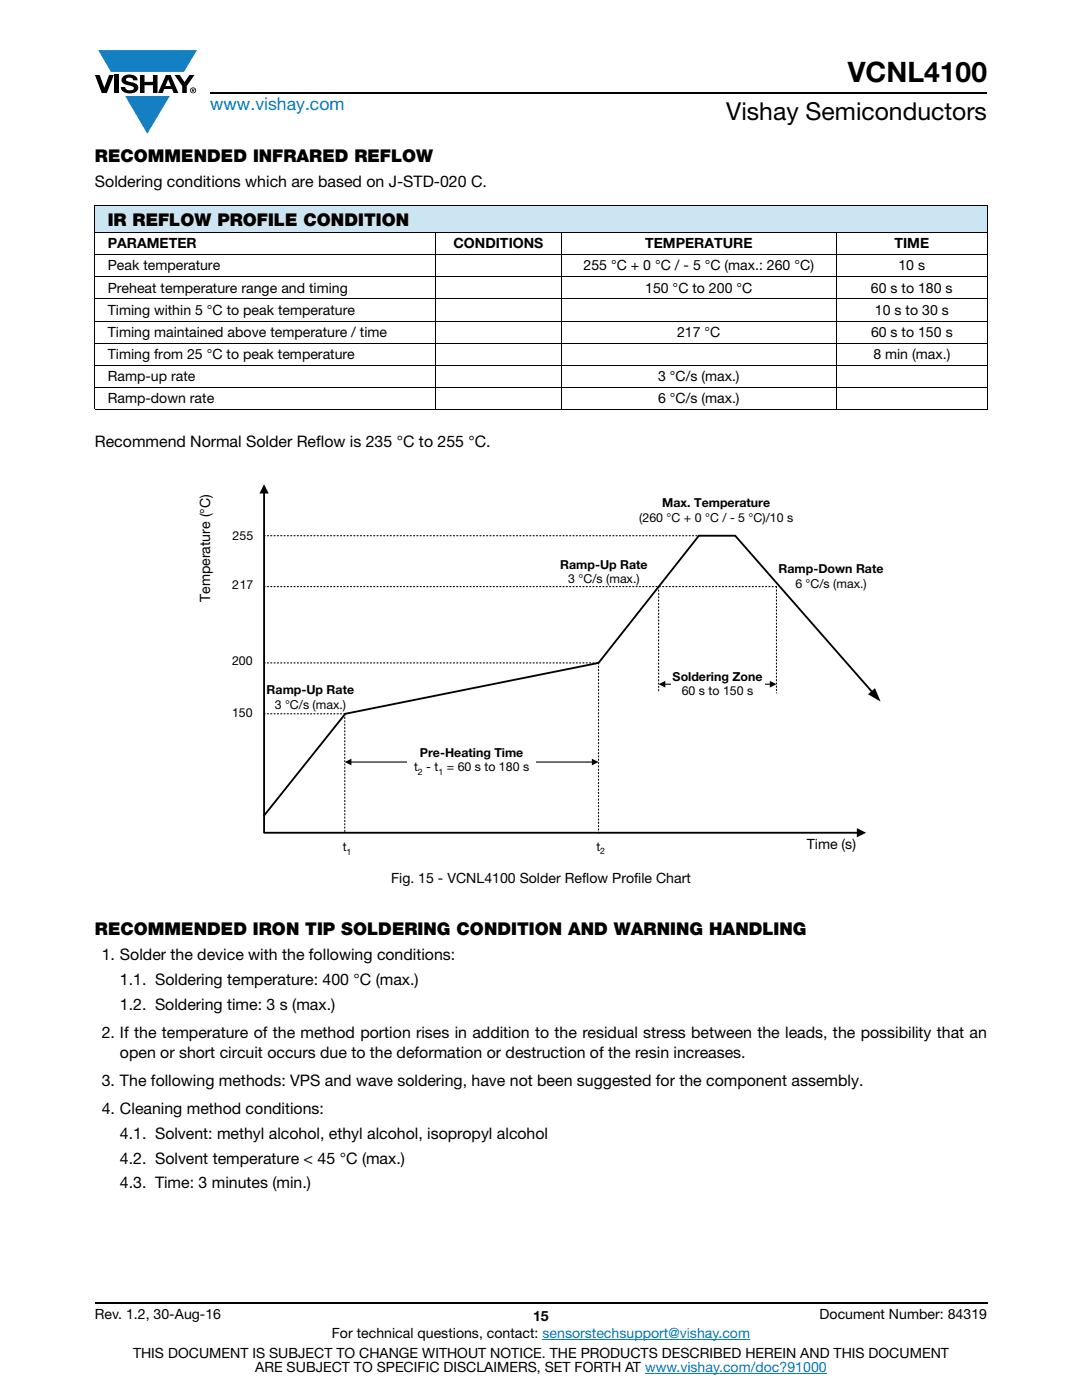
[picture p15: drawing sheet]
<svg xmlns="http://www.w3.org/2000/svg" width="216mm" height="279mm" viewBox="0 0 216 279" stroke-linecap="round" stroke-linejoin="round" font-family="sans-serif">
<defs><g id="words">
<text font-size="5.6" x="169.1" y="16.4">VCNL4100</text>
<text font-size="4.9" x="144.9" y="24">Vishay Semiconductors</text>
<text font-size="3.5" fill="#007ec4" x="42" y="21.9">www.vishay.com</text>
<g font-size="3.5">
<text x="18.9" y="32.3">RECOMMENDED INFRARED REFLOW</text>
<text x="21.5" y="45">IR REFLOW PROFILE CONDITION</text>
<text x="18.9" y="186.6">RECOMMENDED IRON TIP SOLDERING CONDITION AND WARNING HANDLING</text>
</g>
<g font-size="3.2">
<text x="18.9" y="37.4">Soldering conditions which are based on J-STD-020 C.</text>
<text x="18.9" y="89.1">Recommend Normal Solder Reflow is 235 °C to 255 °C.</text>
<text x="20.3" y="191.7">1. Solder the device with the following conditions:</text>
<text x="23.9" y="196.6">1.1. Soldering temperature: 400 °C (max.)</text>
<text x="23.9" y="201.5">1.2. Soldering time: 3 s (max.)</text>
<text x="20.3" y="207.2">2. If the temperature of the method portion rises in addition to the residual stress between the leads, the possibility that an</text>
<text x="23.9" y="211.1">open or short circuit occurs due to the deformation or destruction of the resin increases.</text>
<text x="20.3" y="216.7">3. The following methods: VPS and wave soldering, have not been suggested for the component assembly.</text>
<text x="20.3" y="222.4">4. Cleaning method conditions:</text>
<text x="23.9" y="227.3">4.1. Solvent: methyl alcohol, ethyl alcohol, isopropyl alcohol</text>
<text x="23.9" y="232.2">4.2. Solvent temperature &lt; 45 °C (max.)</text>
<text x="23.9" y="237.2">4.3. Time: 3 minutes (min.)</text>
</g>
<g font-size="2.8">
<text x="21.5" y="49.6">PARAMETER</text>
<text x="21.5" y="54">Peak temperature</text>
<text x="90.5" y="49.6">CONDITIONS</text>
<text x="116.4" y="54">255 °C + 0 °C / - 5 °C (max.: 260 °C)</text>
<text x="128.7" y="49.6">TEMPERATURE</text>
<text x="178.5" y="49.6">TIME</text>
<text x="179.3" y="54">10 s</text>
<text x="21.5" y="58.4">Preheat temperature range and timing</text>
<text x="128.7" y="58.4">150 °C to 200 °C</text>
<text x="173.8" y="58.4">60 s to 180 s</text>
<text x="21.5" y="62.8">Timing within 5 °C to peak temperature</text>
<text x="174.6" y="62.8">10 s to 30 s</text>
<text x="21.5" y="67.2">Timing maintained above temperature / time</text>
<text x="21.5" y="71.6">Timing from 25 °C to peak temperature</text>
<text x="135.1" y="67.2">217 °C</text>
<text x="173.8" y="67.2">60 s to 150 s</text>
<text x="174.3" y="71.6">8 min (max.)</text>
<text x="21.5" y="76">Ramp-up rate</text>
<text x="131.3" y="76">3 °C/s (max.)</text>
<text x="21.5" y="80.4">Ramp-down rate</text>
<text x="131.3" y="80.4">6 °C/s (max.)</text>
<text x="42" y="120.2" transform="rotate(-90 42 120.2)">Temperature (°C)</text>
<text x="161" y="169.3">Time (s)</text>
<text x="78" y="176.3">Fig. 15 - VCNL4100 Solder Reflow Profile Chart</text>
<text x="18.9" y="263.3">Rev. 1.2, 30-Aug-16</text>
<text x="106.4" y="263.6">15</text>
<text x="163.6" y="263.3">Document Number: 84319</text>
<text x="66.2" y="267.1">For technical questions, contact: sensorstechsupport@vishay.com</text>
<text x="26.5" y="271">THIS DOCUMENT IS SUBJECT TO CHANGE WITHOUT NOTICE. THE PRODUCTS DESCRIBED HEREIN AND THIS DOCUMENT</text>
<text x="50.9" y="273.8">ARE SUBJECT TO SPECIFIC DISCLAIMERS, SET FORTH AT www.vishay.com/doc?91000</text>
</g>
<g font-size="2.5">
<text x="132.2" y="101.2">Max. Temperature</text>
<text x="46.4" y="107.8">255</text>
<text x="127.6" y="104.1">(260 °C + 0 °C / - 5 °C)/10 s</text>
<text x="111.8" y="113.5">Ramp-Up Rate</text>
<text x="46.3" y="117.6">217</text>
<text x="113.4" y="116.4">3 °C/s (max.)</text>
<text x="155.4" y="114.4">Ramp-Down Rate</text>
<text x="158.7" y="117.3">6 °C/s (max.)</text>
<text x="46.3" y="132.8">200</text>
<text x="134.2" y="135.8">Soldering Zone</text>
<text x="46.3" y="143.2">150</text>
<text x="53.2" y="138.5">Ramp-Up Rate</text>
<text x="54.8" y="141.5">3 °C/s (max.)</text>
<text x="136" y="138.8">60 s to 150 s</text>
<text x="82.6" y="153.9">t - t = 60 s to 180 s</text>
<text x="83.8" y="151.1">Pre-Heating Time</text>
<text x="68.4" y="169.9">t</text>
<text x="119" y="169.7">t</text>
</g>
<g font-size="1.8">
<text x="83.4" y="154.6">2</text>
<text x="87.5" y="154.6">1</text>
<text x="69.2" y="170.6">1</text>
<text x="119.8" y="170.5">2</text>
</g>
</g></defs>
<g fill="#147fc3">
<path d="M19.6 10h19.7l-2.6 4.3h-1.1h-13.5z"/>
<path d="M25 19.2h8.9l-4.5 7.5z"/>
</g>
<g fill="#000">
<path d="M18.9 15h1l.9 2.5 1-2.5h.9l-1.4 3.6h-1zM22.9 15h.9v3.6h-.9zM24.6 15.3a2.1 2.1 0 0 1 2.8 .3l.1 .4h-.9a.79 .79 0 0 0-.7-.5 .79 .79 0 0 0-.8 .4l.3 .3 1 .2a1.08 1.08 0 0 1 1.2 1 1.08 1.08 0 0 1-1.1 1.2 1.73 1.73 0 0 1-2.4-1.2h.9a.96 .96 0 0 0 .8 .6 .96 .96 0 0 0 .9-.4 1.31 1.31 0 0 0-1.2-.6 1.03 1.03 0 0 1-1.1-.6 1.03 1.03 0 0 1 .2-1.1zM27.9 15h.9v1.3h1.7v-1.3h.9v3.6h-.9v-1.6h-1.7v1.6h-.9zM34.8 15h1.1l.9 1.4 1-1.4h1l-1.5 2.2v1.4h-.9v-1.4z"/>
<path d="M33.6 15.9l.5 1.3h-1.1zM33.1 15l-1.6 3.6h1l.3-.8h1.5l.3 .8h1l-1.6-3.6z"/>
<path d="M38.4 17.8h.2v.2h-.2zM38.3 17.7v.7h.1v-.3l.4 .3-.2-.3 .2-.2-.1-.2z"/>
<path d="M38.1 18a.46 .46 0 0 1 .9 0 .46 .46 0 0 1-.9 0zM37.9 18a.6 .6 0 0 0 1.2 0 .6 .6 0 0 0-1.2 0z"/>
</g>
<path d="M42 18.6h155M18.9 260h178.1" fill="none" stroke="#000" stroke-width=".36"/>
<path d="M108.2 267.3h41.5M128.7 274h36.3" fill="none" stroke="#007ec4" stroke-width=".2"/>
<path d="M18.9 40.9h178.1v5.5h-178.1z" fill="#cce5f3"/>
<g fill="none" stroke="#000" stroke-width=".2">
<path d="M18.9 40.9h178.1M18.9 46.4h178.1M18.9 50.8h178.1M18.9 55.2h178.1M18.9 59.7h178.1M18.9 41v40.6M87 46.3v35.5M112 46.3v35.5M167 46.3v35.5M197 41v40.6M18.9 64.1h178.1M18.9 68.5h178.1"/>
<path d="M18.9 72.9h178.1M18.9 77.3h178.1M18.9 81.7h178.1"/>
</g>
<path d="M39.6 96.6h136.7v74.5h-136.7z" fill="#fff"/>
<path d="M52.7 98.3v67.8M174 138.1l-27.3-31.2h-7.3l-20 25.4-50.5 10.2-16.2 20.3M52.7 166.2h118.5" fill="none" stroke="#000" stroke-width=".37"/>
<path d="M52.7 96.7l.9 1.8h-1.8zM131.4 136.5l1.4-.6v1.3zM153.6 135.9l1.3 .6-1.3 .7zM173.2 138.6l1.4-1.3 1.1 2.7zM171 165.3l1.8 .9-1.8 .9z" fill="#000"/>
<path d="M52.7 117.1h102.2M52.7 106.9h86.7M131.4 117.1v21M154.9 117.1v21.2M52.7 132.3h66.7M119.4 132.3v34M52.7 142.5h16.2M68.8 142.5v23.6" fill="none" stroke="#000" stroke-width=".22" stroke-dasharray=".2 .4"/>
<path d="M132.6 136.5h21.2" fill="none" stroke="#000" stroke-width=".22"/>
<path d="M133.9 133.6h18.6v5.9h-18.6z" fill="#fff"/>
<path d="M70 152.1h48.3" fill="none" stroke="#000" stroke-width=".22"/>
<path d="M68.8 152.1l1.3-.7v1.3zM118.1 151.4l1.3 .7-1.3 .6z" fill="#000"/>
<path d="M81.3 148.4h25.6v7.4h-25.6z" fill="#fff"/>
<use href="#words"/>
</svg>
